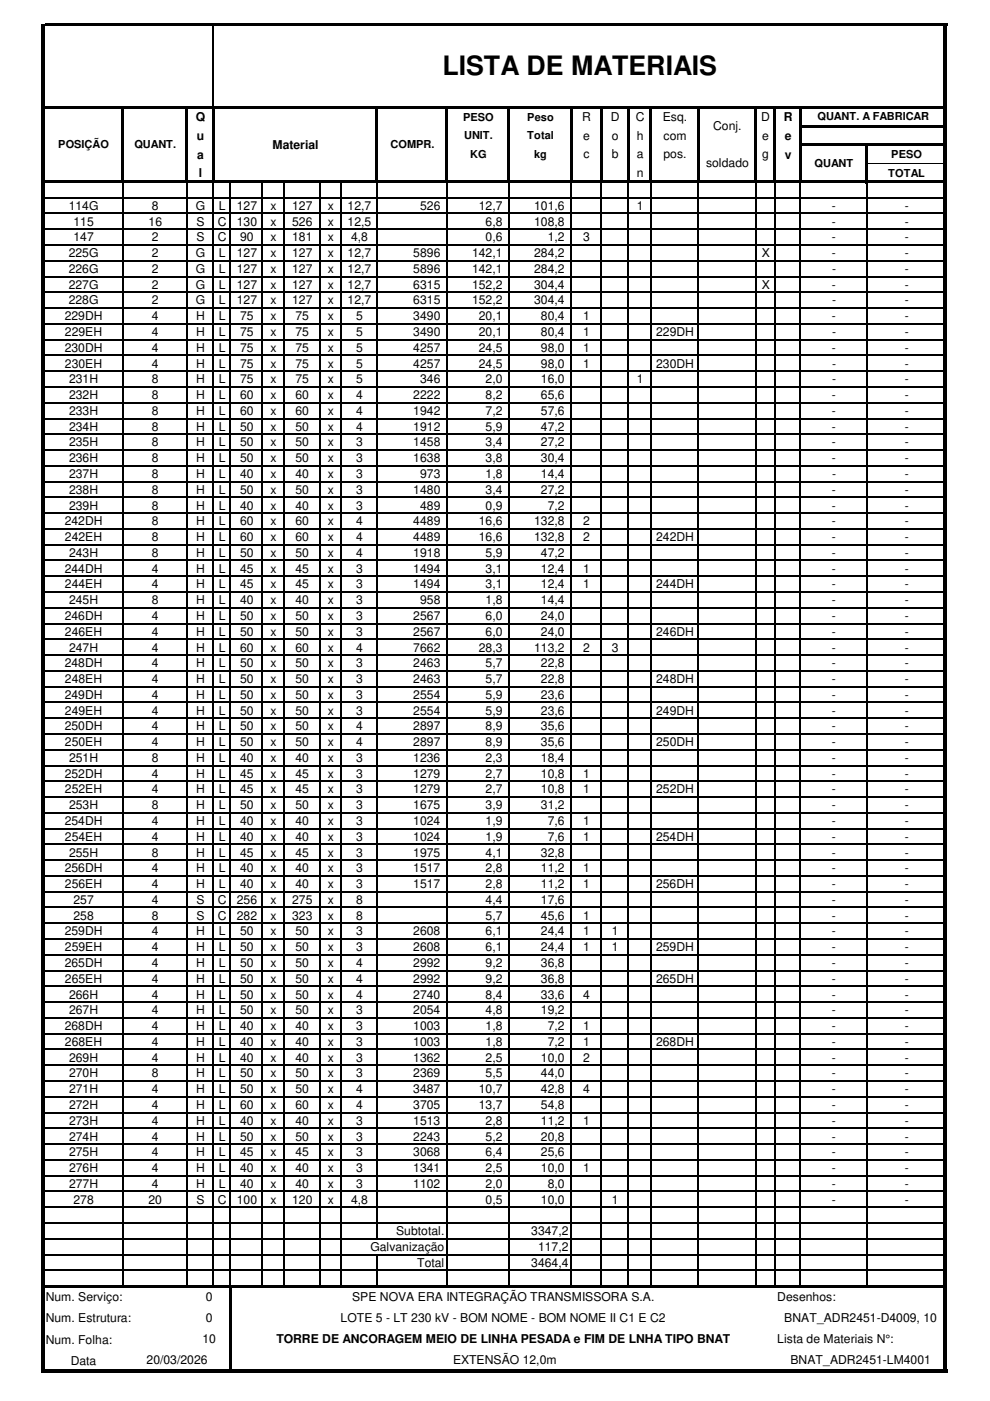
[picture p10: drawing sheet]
<svg xmlns="http://www.w3.org/2000/svg" width="210mm" height="297mm" viewBox="0 0 210 297" stroke-linecap="round" stroke-linejoin="round" font-family="sans-serif">
<defs><g id="words">
<text font-size="5.7" x="93.8" y="16">LISTA DE MATERIAIS</text>
<g font-size="2.6">
<text x="41.5" y="25.7">Q</text>
<text x="41.7" y="29.7">u</text>
<text x="123.4" y="25.7">R</text>
<text x="123.7" y="29.6">e</text>
<text x="129.5" y="25.7">D</text>
<text x="129.8" y="29.6">o</text>
<text x="134.8" y="25.7">C</text>
<text x="135" y="29.6">h</text>
<text x="140.5" y="25.7">Esq.</text>
<text x="140.7" y="29.6">com</text>
<text x="151.2" y="27.6">Conj.</text>
<text x="161.4" y="25.7">D</text>
<text x="161.6" y="29.6">e</text>
<text x="166.2" y="25.7">R</text>
<text x="166.4" y="29.7">e</text>
<text x="41.8" y="33.6">a</text>
<text x="57.8" y="31.5">Material</text>
<text x="123.7" y="33.6">c</text>
<text x="129.8" y="33.6">b</text>
<text x="135" y="33.6">a</text>
<text x="140.7" y="33.6">pos.</text>
<text x="149.7" y="35.4">soldado</text>
<text x="161.6" y="33.6">g</text>
<text x="166.4" y="33.6">v</text>
<text x="42.2" y="37.5">l</text>
<text x="135" y="37.5">n</text>
<text x="14.6" y="44.5">114G</text>
<text x="15.6" y="47.8">115</text>
<text x="31.5" y="47.8">16</text>
<text x="32.2" y="44.5">8</text>
<text x="41.5" y="44.5">G</text>
<text x="41.7" y="47.8">S</text>
<text x="46.2" y="47.8">C</text>
<text x="46.4" y="44.5">L</text>
<text x="50.2" y="44.5">127</text>
<text x="50.2" y="47.8">130</text>
<text x="57.4" y="44.5">x</text>
<text x="57.4" y="47.8">x</text>
<text x="61.9" y="44.5">127</text>
<text x="61.9" y="47.8">526</text>
<text x="69.5" y="44.5">x</text>
<text x="69.5" y="47.8">x</text>
<text x="73.7" y="44.5">12,7</text>
<text x="73.7" y="47.8">12,5</text>
<text x="89.1" y="44.5">526</text>
<text x="101.5" y="44.5">12,7</text>
<text x="103" y="47.8">6,8</text>
<text x="113.2" y="44.5">101,6</text>
<text x="113.2" y="47.8">108,8</text>
<text x="135" y="44.5">1</text>
<text x="176.4" y="44.5">-</text>
<text x="176.4" y="47.8">-</text>
<text x="191.8" y="44.5">-</text>
<text x="191.8" y="47.8">-</text>
<text x="15.6" y="51.2">147</text>
<text x="32.2" y="51.2">2</text>
<text x="41.7" y="51.2">S</text>
<text x="46.2" y="51.2">C</text>
<text x="50.9" y="51.2">90</text>
<text x="57.4" y="51.2">x</text>
<text x="61.9" y="51.2">181</text>
<text x="69.5" y="51.2">x</text>
<text x="74.4" y="51.2">4,8</text>
<text x="103" y="51.2">0,6</text>
<text x="116.1" y="51.2">1,2</text>
<text x="123.7" y="51.2">3</text>
<text x="176.4" y="51.2">-</text>
<text x="191.8" y="51.2">-</text>
<text x="14.6" y="54.5">225G</text>
<text x="14.6" y="57.9">226G</text>
<text x="32.2" y="54.5">2</text>
<text x="32.2" y="57.9">2</text>
<text x="41.5" y="54.5">G</text>
<text x="41.5" y="57.9">G</text>
<text x="46.4" y="54.5">L</text>
<text x="46.4" y="57.9">L</text>
<text x="50.2" y="54.5">127</text>
<text x="50.2" y="57.9">127</text>
<text x="57.4" y="54.5">x</text>
<text x="57.4" y="57.9">x</text>
<text x="61.9" y="54.5">127</text>
<text x="61.9" y="57.9">127</text>
<text x="69.5" y="54.5">x</text>
<text x="69.5" y="57.9">x</text>
<text x="73.7" y="54.5">12,7</text>
<text x="73.7" y="57.9">12,7</text>
<text x="87.6" y="54.5">5896</text>
<text x="87.6" y="57.9">5896</text>
<text x="100.1" y="54.5">142,1</text>
<text x="100.1" y="57.9">142,1</text>
<text x="113.2" y="54.5">284,2</text>
<text x="113.2" y="57.9">284,2</text>
<text x="161.5" y="54.5">X</text>
<text x="176.4" y="54.5">-</text>
<text x="176.4" y="57.9">-</text>
<text x="191.8" y="54.5">-</text>
<text x="191.8" y="57.9">-</text>
<text x="14.6" y="61.2">227G</text>
<text x="14.6" y="64.6">228G</text>
<text x="32.2" y="61.2">2</text>
<text x="32.2" y="64.6">2</text>
<text x="41.5" y="61.2">G</text>
<text x="41.5" y="64.6">G</text>
<text x="46.4" y="61.2">L</text>
<text x="46.4" y="64.6">L</text>
<text x="50.2" y="61.2">127</text>
<text x="50.2" y="64.6">127</text>
<text x="57.4" y="61.2">x</text>
<text x="57.4" y="64.6">x</text>
<text x="61.9" y="61.2">127</text>
<text x="61.9" y="64.6">127</text>
<text x="69.5" y="61.2">x</text>
<text x="69.5" y="64.6">x</text>
<text x="73.7" y="61.2">12,7</text>
<text x="73.7" y="64.6">12,7</text>
<text x="87.6" y="61.2">6315</text>
<text x="87.6" y="64.6">6315</text>
<text x="100.1" y="61.2">152,2</text>
<text x="100.1" y="64.6">152,2</text>
<text x="113.2" y="61.2">304,4</text>
<text x="113.2" y="64.6">304,4</text>
<text x="161.5" y="61.2">X</text>
<text x="176.4" y="61.2">-</text>
<text x="176.4" y="64.6">-</text>
<text x="191.8" y="61.2">-</text>
<text x="191.8" y="64.6">-</text>
<text x="13.7" y="67.9">229DH</text>
<text x="13.8" y="71.2">229EH</text>
<text x="32.2" y="71.2">4</text>
<text x="32.2" y="67.9">4</text>
<text x="41.6" y="71.2">H</text>
<text x="41.6" y="67.9">H</text>
<text x="46.4" y="71.2">L</text>
<text x="46.4" y="67.9">L</text>
<text x="50.9" y="71.2">75</text>
<text x="50.9" y="67.9">75</text>
<text x="57.4" y="71.2">x</text>
<text x="57.4" y="67.9">x</text>
<text x="62.7" y="71.2">75</text>
<text x="62.7" y="67.9">75</text>
<text x="69.5" y="71.2">x</text>
<text x="69.5" y="67.9">x</text>
<text x="75.5" y="71.2">5</text>
<text x="75.5" y="67.9">5</text>
<text x="87.6" y="71.2">3490</text>
<text x="87.6" y="67.9">3490</text>
<text x="101.5" y="71.2">20,1</text>
<text x="101.5" y="67.9">20,1</text>
<text x="114.7" y="71.2">80,4</text>
<text x="114.7" y="67.9">80,4</text>
<text x="123.7" y="67.9">1</text>
<text x="123.7" y="71.2">1</text>
<text x="139.1" y="71.2">229DH</text>
<text x="176.4" y="67.9">-</text>
<text x="176.4" y="71.2">-</text>
<text x="191.8" y="67.9">-</text>
<text x="191.8" y="71.2">-</text>
<text x="13.7" y="74.6">230DH</text>
<text x="13.8" y="77.9">230EH</text>
<text x="32.2" y="77.9">4</text>
<text x="32.2" y="74.6">4</text>
<text x="41.6" y="77.9">H</text>
<text x="41.6" y="74.6">H</text>
<text x="46.4" y="77.9">L</text>
<text x="46.4" y="74.6">L</text>
<text x="50.9" y="77.9">75</text>
<text x="50.9" y="74.6">75</text>
<text x="57.4" y="77.9">x</text>
<text x="57.4" y="74.6">x</text>
<text x="62.7" y="77.9">75</text>
<text x="62.7" y="74.6">75</text>
<text x="69.5" y="77.9">x</text>
<text x="69.5" y="74.6">x</text>
<text x="75.5" y="77.9">5</text>
<text x="75.5" y="74.6">5</text>
<text x="87.6" y="77.9">4257</text>
<text x="87.6" y="74.6">4257</text>
<text x="101.5" y="77.9">24,5</text>
<text x="101.5" y="74.6">24,5</text>
<text x="114.7" y="77.9">98,0</text>
<text x="114.7" y="74.6">98,0</text>
<text x="123.7" y="74.6">1</text>
<text x="123.7" y="77.9">1</text>
<text x="139.1" y="77.9">230DH</text>
<text x="176.4" y="74.6">-</text>
<text x="176.4" y="77.9">-</text>
<text x="191.8" y="74.6">-</text>
<text x="191.8" y="77.9">-</text>
<text x="14.6" y="81.3">231H</text>
<text x="32.2" y="81.3">8</text>
<text x="41.6" y="81.3">H</text>
<text x="46.4" y="81.3">L</text>
<text x="50.9" y="81.3">75</text>
<text x="57.4" y="81.3">x</text>
<text x="62.7" y="81.3">75</text>
<text x="69.5" y="81.3">x</text>
<text x="75.5" y="81.3">5</text>
<text x="89.1" y="81.3">346</text>
<text x="103" y="81.3">2,0</text>
<text x="114.7" y="81.3">16,0</text>
<text x="135" y="81.3">1</text>
<text x="176.4" y="81.3">-</text>
<text x="191.8" y="81.3">-</text>
<text x="14.6" y="84.6">232H</text>
<text x="14.6" y="88">233H</text>
<text x="32.2" y="84.6">8</text>
<text x="32.2" y="88">8</text>
<text x="41.6" y="84.6">H</text>
<text x="41.6" y="88">H</text>
<text x="46.4" y="84.6">L</text>
<text x="46.4" y="88">L</text>
<text x="50.9" y="84.6">60</text>
<text x="50.9" y="88">60</text>
<text x="57.4" y="84.6">x</text>
<text x="57.4" y="88">x</text>
<text x="62.7" y="84.6">60</text>
<text x="62.7" y="88">60</text>
<text x="69.5" y="84.6">x</text>
<text x="69.5" y="88">x</text>
<text x="75.5" y="84.6">4</text>
<text x="75.5" y="88">4</text>
<text x="87.6" y="84.6">2222</text>
<text x="87.6" y="88">1942</text>
<text x="103" y="84.6">8,2</text>
<text x="103" y="88">7,2</text>
<text x="114.7" y="84.6">65,6</text>
<text x="114.7" y="88">57,6</text>
<text x="176.4" y="84.6">-</text>
<text x="176.4" y="88">-</text>
<text x="191.8" y="84.6">-</text>
<text x="191.8" y="88">-</text>
<text x="14.6" y="91.3">234H</text>
<text x="14.6" y="94.7">235H</text>
<text x="32.2" y="91.3">8</text>
<text x="32.2" y="94.7">8</text>
<text x="41.6" y="91.3">H</text>
<text x="41.6" y="94.7">H</text>
<text x="46.4" y="91.3">L</text>
<text x="46.4" y="94.7">L</text>
<text x="50.9" y="91.3">50</text>
<text x="50.9" y="94.7">50</text>
<text x="57.4" y="91.3">x</text>
<text x="57.4" y="94.7">x</text>
<text x="62.7" y="91.3">50</text>
<text x="62.7" y="94.7">50</text>
<text x="69.5" y="91.3">x</text>
<text x="69.5" y="94.7">x</text>
<text x="75.5" y="91.3">4</text>
<text x="75.5" y="94.7">3</text>
<text x="87.6" y="91.3">1912</text>
<text x="87.6" y="94.7">1458</text>
<text x="103" y="91.3">5,9</text>
<text x="103" y="94.7">3,4</text>
<text x="114.7" y="91.3">47,2</text>
<text x="114.7" y="94.7">27,2</text>
<text x="176.4" y="91.3">-</text>
<text x="176.4" y="94.7">-</text>
<text x="191.8" y="91.3">-</text>
<text x="191.8" y="94.7">-</text>
<text x="14.6" y="98">236H</text>
<text x="14.6" y="101.3">237H</text>
<text x="32.2" y="98">8</text>
<text x="32.2" y="101.3">8</text>
<text x="41.6" y="98">H</text>
<text x="41.6" y="101.3">H</text>
<text x="46.4" y="98">L</text>
<text x="46.4" y="101.3">L</text>
<text x="50.9" y="98">50</text>
<text x="50.9" y="101.3">40</text>
<text x="57.4" y="98">x</text>
<text x="57.4" y="101.3">x</text>
<text x="62.7" y="98">50</text>
<text x="62.7" y="101.3">40</text>
<text x="69.5" y="98">x</text>
<text x="69.5" y="101.3">x</text>
<text x="75.5" y="98">3</text>
<text x="75.5" y="101.3">3</text>
<text x="87.6" y="98">1638</text>
<text x="89.1" y="101.3">973</text>
<text x="103" y="101.3">1,8</text>
<text x="103" y="98">3,8</text>
<text x="114.7" y="101.3">14,4</text>
<text x="114.7" y="98">30,4</text>
<text x="176.4" y="98">-</text>
<text x="176.4" y="101.3">-</text>
<text x="191.8" y="98">-</text>
<text x="191.8" y="101.3">-</text>
<text x="14.6" y="104.7">238H</text>
<text x="32.2" y="104.7">8</text>
<text x="41.6" y="104.7">H</text>
<text x="46.4" y="104.7">L</text>
<text x="50.9" y="104.7">50</text>
<text x="57.4" y="104.7">x</text>
<text x="62.7" y="104.7">50</text>
<text x="69.5" y="104.7">x</text>
<text x="75.5" y="104.7">3</text>
<text x="87.6" y="104.7">1480</text>
<text x="103" y="104.7">3,4</text>
<text x="114.7" y="104.7">27,2</text>
<text x="176.4" y="104.7">-</text>
<text x="191.8" y="104.7">-</text>
<text x="13.7" y="111.4">242DH</text>
<text x="14.6" y="108">239H</text>
<text x="32.2" y="111.4">8</text>
<text x="32.2" y="108">8</text>
<text x="41.6" y="111.4">H</text>
<text x="41.6" y="108">H</text>
<text x="46.4" y="111.4">L</text>
<text x="46.4" y="108">L</text>
<text x="50.9" y="111.4">60</text>
<text x="50.9" y="108">40</text>
<text x="57.4" y="111.4">x</text>
<text x="57.4" y="108">x</text>
<text x="62.7" y="111.4">60</text>
<text x="62.7" y="108">40</text>
<text x="69.5" y="111.4">x</text>
<text x="69.5" y="108">x</text>
<text x="75.5" y="111.4">4</text>
<text x="75.5" y="108">3</text>
<text x="87.6" y="111.4">4489</text>
<text x="89.1" y="108">489</text>
<text x="101.5" y="111.4">16,6</text>
<text x="103" y="108">0,9</text>
<text x="113.2" y="111.4">132,8</text>
<text x="116.1" y="108">7,2</text>
<text x="123.7" y="111.4">2</text>
<text x="176.4" y="111.4">-</text>
<text x="176.4" y="108">-</text>
<text x="191.8" y="111.4">-</text>
<text x="191.8" y="108">-</text>
<text x="13.8" y="114.7">242EH</text>
<text x="14.6" y="118.1">243H</text>
<text x="32.2" y="118.1">8</text>
<text x="32.2" y="114.7">8</text>
<text x="41.6" y="118.1">H</text>
<text x="41.6" y="114.7">H</text>
<text x="46.4" y="118.1">L</text>
<text x="46.4" y="114.7">L</text>
<text x="50.9" y="118.1">50</text>
<text x="50.9" y="114.7">60</text>
<text x="57.4" y="118.1">x</text>
<text x="57.4" y="114.7">x</text>
<text x="62.7" y="118.1">50</text>
<text x="62.7" y="114.7">60</text>
<text x="69.5" y="118.1">x</text>
<text x="69.5" y="114.7">x</text>
<text x="75.5" y="118.1">4</text>
<text x="75.5" y="114.7">4</text>
<text x="87.6" y="118.1">1918</text>
<text x="87.6" y="114.7">4489</text>
<text x="101.5" y="114.7">16,6</text>
<text x="103" y="118.1">5,9</text>
<text x="113.2" y="114.7">132,8</text>
<text x="114.7" y="118.1">47,2</text>
<text x="123.7" y="114.7">2</text>
<text x="139.1" y="114.7">242DH</text>
<text x="176.4" y="118.1">-</text>
<text x="176.4" y="114.7">-</text>
<text x="191.8" y="118.1">-</text>
<text x="191.8" y="114.7">-</text>
<text x="13.7" y="121.4">244DH</text>
<text x="13.8" y="124.8">244EH</text>
<text x="32.2" y="124.8">4</text>
<text x="32.2" y="121.4">4</text>
<text x="41.6" y="124.8">H</text>
<text x="41.6" y="121.4">H</text>
<text x="46.4" y="124.8">L</text>
<text x="46.4" y="121.4">L</text>
<text x="50.9" y="124.8">45</text>
<text x="50.9" y="121.4">45</text>
<text x="57.4" y="124.8">x</text>
<text x="57.4" y="121.4">x</text>
<text x="62.7" y="124.8">45</text>
<text x="62.7" y="121.4">45</text>
<text x="69.5" y="124.8">x</text>
<text x="69.5" y="121.4">x</text>
<text x="75.5" y="124.8">3</text>
<text x="75.5" y="121.4">3</text>
<text x="87.6" y="124.8">1494</text>
<text x="87.6" y="121.4">1494</text>
<text x="103" y="124.8">3,1</text>
<text x="103" y="121.4">3,1</text>
<text x="114.7" y="124.8">12,4</text>
<text x="114.7" y="121.4">12,4</text>
<text x="123.7" y="121.4">1</text>
<text x="123.7" y="124.8">1</text>
<text x="139.1" y="124.8">244DH</text>
<text x="176.4" y="121.4">-</text>
<text x="176.4" y="124.8">-</text>
<text x="191.8" y="121.4">-</text>
<text x="191.8" y="124.8">-</text>
<text x="13.7" y="131.4">246DH</text>
<text x="14.6" y="128.1">245H</text>
<text x="32.2" y="128.1">8</text>
<text x="32.2" y="131.4">4</text>
<text x="41.6" y="128.1">H</text>
<text x="41.6" y="131.4">H</text>
<text x="46.4" y="128.1">L</text>
<text x="46.4" y="131.4">L</text>
<text x="50.9" y="128.1">40</text>
<text x="50.9" y="131.4">50</text>
<text x="57.4" y="128.1">x</text>
<text x="57.4" y="131.4">x</text>
<text x="62.7" y="128.1">40</text>
<text x="62.7" y="131.4">50</text>
<text x="69.5" y="128.1">x</text>
<text x="69.5" y="131.4">x</text>
<text x="75.5" y="128.1">3</text>
<text x="75.5" y="131.4">3</text>
<text x="87.6" y="131.4">2567</text>
<text x="89.1" y="128.1">958</text>
<text x="103" y="128.1">1,8</text>
<text x="103" y="131.4">6,0</text>
<text x="114.7" y="128.1">14,4</text>
<text x="114.7" y="131.4">24,0</text>
<text x="176.4" y="128.1">-</text>
<text x="176.4" y="131.4">-</text>
<text x="191.8" y="128.1">-</text>
<text x="191.8" y="131.4">-</text>
<text x="13.8" y="134.8">246EH</text>
<text x="32.2" y="134.8">4</text>
<text x="41.6" y="134.8">H</text>
<text x="46.4" y="134.8">L</text>
<text x="50.9" y="134.8">50</text>
<text x="57.4" y="134.8">x</text>
<text x="62.7" y="134.8">50</text>
<text x="69.5" y="134.8">x</text>
<text x="75.5" y="134.8">3</text>
<text x="87.6" y="134.8">2567</text>
<text x="103" y="134.8">6,0</text>
<text x="114.7" y="134.8">24,0</text>
<text x="139.1" y="134.8">246DH</text>
<text x="176.4" y="134.8">-</text>
<text x="191.8" y="134.8">-</text>
<text x="13.7" y="141.5">248DH</text>
<text x="14.6" y="138.1">247H</text>
<text x="32.2" y="141.5">4</text>
<text x="32.2" y="138.1">4</text>
<text x="41.6" y="141.5">H</text>
<text x="41.6" y="138.1">H</text>
<text x="46.4" y="141.5">L</text>
<text x="46.4" y="138.1">L</text>
<text x="50.9" y="141.5">50</text>
<text x="50.9" y="138.1">60</text>
<text x="57.4" y="141.5">x</text>
<text x="57.4" y="138.1">x</text>
<text x="62.7" y="141.5">50</text>
<text x="62.7" y="138.1">60</text>
<text x="69.5" y="141.5">x</text>
<text x="69.5" y="138.1">x</text>
<text x="75.5" y="141.5">3</text>
<text x="75.5" y="138.1">4</text>
<text x="87.6" y="141.5">2463</text>
<text x="87.6" y="138.1">7662</text>
<text x="101.5" y="138.1">28,3</text>
<text x="103" y="141.5">5,7</text>
<text x="113.2" y="138.1">113,2</text>
<text x="114.7" y="141.5">22,8</text>
<text x="123.7" y="138.1">2</text>
<text x="129.8" y="138.1">3</text>
<text x="176.4" y="141.5">-</text>
<text x="176.4" y="138.1">-</text>
<text x="191.8" y="141.5">-</text>
<text x="191.8" y="138.1">-</text>
<text x="13.7" y="148.2">249DH</text>
<text x="13.8" y="144.8">248EH</text>
<text x="32.2" y="144.8">4</text>
<text x="32.2" y="148.2">4</text>
<text x="41.6" y="144.8">H</text>
<text x="41.6" y="148.2">H</text>
<text x="46.4" y="144.8">L</text>
<text x="46.4" y="148.2">L</text>
<text x="50.9" y="144.8">50</text>
<text x="50.9" y="148.2">50</text>
<text x="57.4" y="144.8">x</text>
<text x="57.4" y="148.2">x</text>
<text x="62.7" y="144.8">50</text>
<text x="62.7" y="148.2">50</text>
<text x="69.5" y="144.8">x</text>
<text x="69.5" y="148.2">x</text>
<text x="75.5" y="144.8">3</text>
<text x="75.5" y="148.2">3</text>
<text x="87.6" y="144.8">2463</text>
<text x="87.6" y="148.2">2554</text>
<text x="103" y="144.8">5,7</text>
<text x="103" y="148.2">5,9</text>
<text x="114.7" y="144.8">22,8</text>
<text x="114.7" y="148.2">23,6</text>
<text x="139.1" y="144.8">248DH</text>
<text x="176.4" y="148.2">-</text>
<text x="176.4" y="144.8">-</text>
<text x="191.8" y="148.2">-</text>
<text x="191.8" y="144.8">-</text>
<text x="13.7" y="154.9">250DH</text>
<text x="13.8" y="151.5">249EH</text>
<text x="32.2" y="151.5">4</text>
<text x="32.2" y="154.9">4</text>
<text x="41.6" y="151.5">H</text>
<text x="41.6" y="154.9">H</text>
<text x="46.4" y="151.5">L</text>
<text x="46.4" y="154.9">L</text>
<text x="50.9" y="151.5">50</text>
<text x="50.9" y="154.9">50</text>
<text x="57.4" y="151.5">x</text>
<text x="57.4" y="154.9">x</text>
<text x="62.7" y="151.5">50</text>
<text x="62.7" y="154.9">50</text>
<text x="69.5" y="151.5">x</text>
<text x="69.5" y="154.9">x</text>
<text x="75.5" y="151.5">3</text>
<text x="75.5" y="154.9">4</text>
<text x="87.6" y="151.5">2554</text>
<text x="87.6" y="154.9">2897</text>
<text x="103" y="151.5">5,9</text>
<text x="103" y="154.9">8,9</text>
<text x="114.7" y="151.5">23,6</text>
<text x="114.7" y="154.9">35,6</text>
<text x="139.1" y="151.5">249DH</text>
<text x="176.4" y="154.9">-</text>
<text x="176.4" y="151.5">-</text>
<text x="191.8" y="154.9">-</text>
<text x="191.8" y="151.5">-</text>
<text x="13.8" y="158.2">250EH</text>
<text x="14.6" y="161.5">251H</text>
<text x="32.2" y="161.5">8</text>
<text x="32.2" y="158.2">4</text>
<text x="41.6" y="161.5">H</text>
<text x="41.6" y="158.2">H</text>
<text x="46.4" y="161.5">L</text>
<text x="46.4" y="158.2">L</text>
<text x="50.9" y="161.5">40</text>
<text x="50.9" y="158.2">50</text>
<text x="57.4" y="161.5">x</text>
<text x="57.4" y="158.2">x</text>
<text x="62.7" y="161.5">40</text>
<text x="62.7" y="158.2">50</text>
<text x="69.5" y="161.5">x</text>
<text x="69.5" y="158.2">x</text>
<text x="75.5" y="161.5">3</text>
<text x="75.5" y="158.2">4</text>
<text x="87.6" y="161.5">1236</text>
<text x="87.6" y="158.2">2897</text>
<text x="103" y="161.5">2,3</text>
<text x="103" y="158.2">8,9</text>
<text x="114.7" y="161.5">18,4</text>
<text x="114.7" y="158.2">35,6</text>
<text x="139.1" y="158.2">250DH</text>
<text x="176.4" y="161.5">-</text>
<text x="176.4" y="158.2">-</text>
<text x="191.8" y="161.5">-</text>
<text x="191.8" y="158.2">-</text>
<text x="13.7" y="164.9">252DH</text>
<text x="32.2" y="164.9">4</text>
<text x="41.6" y="164.9">H</text>
<text x="46.4" y="164.9">L</text>
<text x="50.9" y="164.9">45</text>
<text x="57.4" y="164.9">x</text>
<text x="62.7" y="164.9">45</text>
<text x="69.5" y="164.9">x</text>
<text x="75.5" y="164.9">3</text>
<text x="87.6" y="164.9">1279</text>
<text x="103" y="164.9">2,7</text>
<text x="114.7" y="164.9">10,8</text>
<text x="123.7" y="164.9">1</text>
<text x="176.4" y="164.9">-</text>
<text x="191.8" y="164.9">-</text>
<text x="13.8" y="168.2">252EH</text>
<text x="14.6" y="171.6">253H</text>
<text x="32.2" y="171.6">8</text>
<text x="32.2" y="168.2">4</text>
<text x="41.6" y="171.6">H</text>
<text x="41.6" y="168.2">H</text>
<text x="46.4" y="171.6">L</text>
<text x="46.4" y="168.2">L</text>
<text x="50.9" y="171.6">50</text>
<text x="50.9" y="168.2">45</text>
<text x="57.4" y="171.6">x</text>
<text x="57.4" y="168.2">x</text>
<text x="62.7" y="171.6">50</text>
<text x="62.7" y="168.2">45</text>
<text x="69.5" y="171.6">x</text>
<text x="69.5" y="168.2">x</text>
<text x="75.5" y="171.6">3</text>
<text x="75.5" y="168.2">3</text>
<text x="87.6" y="171.6">1675</text>
<text x="87.6" y="168.2">1279</text>
<text x="103" y="171.6">3,9</text>
<text x="103" y="168.2">2,7</text>
<text x="114.7" y="171.6">31,2</text>
<text x="114.7" y="168.2">10,8</text>
<text x="123.7" y="168.2">1</text>
<text x="139.1" y="168.2">252DH</text>
<text x="176.4" y="171.6">-</text>
<text x="176.4" y="168.2">-</text>
<text x="191.8" y="171.6">-</text>
<text x="191.8" y="168.2">-</text>
<text x="13.7" y="174.9">254DH</text>
<text x="13.8" y="178.3">254EH</text>
<text x="32.2" y="178.3">4</text>
<text x="32.2" y="174.9">4</text>
<text x="41.6" y="178.3">H</text>
<text x="41.6" y="174.9">H</text>
<text x="46.4" y="178.3">L</text>
<text x="46.4" y="174.9">L</text>
<text x="50.9" y="178.3">40</text>
<text x="50.9" y="174.9">40</text>
<text x="57.4" y="178.3">x</text>
<text x="57.4" y="174.9">x</text>
<text x="62.7" y="178.3">40</text>
<text x="62.7" y="174.9">40</text>
<text x="69.5" y="178.3">x</text>
<text x="69.5" y="174.9">x</text>
<text x="75.5" y="178.3">3</text>
<text x="75.5" y="174.9">3</text>
<text x="87.6" y="178.3">1024</text>
<text x="87.6" y="174.9">1024</text>
<text x="103" y="178.3">1,9</text>
<text x="103" y="174.9">1,9</text>
<text x="116.1" y="178.3">7,6</text>
<text x="116.1" y="174.9">7,6</text>
<text x="123.7" y="174.9">1</text>
<text x="123.7" y="178.3">1</text>
<text x="139.1" y="178.3">254DH</text>
<text x="176.4" y="174.9">-</text>
<text x="176.4" y="178.3">-</text>
<text x="191.8" y="174.9">-</text>
<text x="191.8" y="178.3">-</text>
<text x="13.7" y="185">256DH</text>
<text x="14.6" y="181.6">255H</text>
<text x="32.2" y="185">4</text>
<text x="32.2" y="181.6">8</text>
<text x="41.6" y="185">H</text>
<text x="41.6" y="181.6">H</text>
<text x="46.4" y="185">L</text>
<text x="46.4" y="181.6">L</text>
<text x="50.9" y="185">40</text>
<text x="50.9" y="181.6">45</text>
<text x="57.4" y="185">x</text>
<text x="57.4" y="181.6">x</text>
<text x="62.7" y="185">40</text>
<text x="62.7" y="181.6">45</text>
<text x="69.5" y="185">x</text>
<text x="69.5" y="181.6">x</text>
<text x="75.5" y="185">3</text>
<text x="75.5" y="181.6">3</text>
<text x="87.6" y="185">1517</text>
<text x="87.6" y="181.6">1975</text>
<text x="103" y="185">2,8</text>
<text x="103" y="181.6">4,1</text>
<text x="114.7" y="185">11,2</text>
<text x="114.7" y="181.6">32,8</text>
<text x="123.7" y="185">1</text>
<text x="176.4" y="185">-</text>
<text x="176.4" y="181.6">-</text>
<text x="191.8" y="185">-</text>
<text x="191.8" y="181.6">-</text>
<text x="13.8" y="188.3">256EH</text>
<text x="15.6" y="191.6">257</text>
<text x="32.2" y="188.3">4</text>
<text x="32.2" y="191.6">4</text>
<text x="41.6" y="188.3">H</text>
<text x="41.7" y="191.6">S</text>
<text x="46.2" y="191.6">C</text>
<text x="46.4" y="188.3">L</text>
<text x="50.2" y="191.6">256</text>
<text x="50.9" y="188.3">40</text>
<text x="57.4" y="188.3">x</text>
<text x="57.4" y="191.6">x</text>
<text x="61.9" y="191.6">275</text>
<text x="62.7" y="188.3">40</text>
<text x="69.5" y="188.3">x</text>
<text x="69.5" y="191.6">x</text>
<text x="75.5" y="188.3">3</text>
<text x="75.5" y="191.6">8</text>
<text x="87.6" y="188.3">1517</text>
<text x="103" y="188.3">2,8</text>
<text x="103" y="191.6">4,4</text>
<text x="114.7" y="188.3">11,2</text>
<text x="114.7" y="191.6">17,6</text>
<text x="123.7" y="188.3">1</text>
<text x="139.1" y="188.3">256DH</text>
<text x="176.4" y="188.3">-</text>
<text x="176.4" y="191.6">-</text>
<text x="191.8" y="188.3">-</text>
<text x="191.8" y="191.6">-</text>
<text x="15.6" y="195">258</text>
<text x="32.2" y="195">8</text>
<text x="41.7" y="195">S</text>
<text x="46.2" y="195">C</text>
<text x="50.2" y="195">282</text>
<text x="57.4" y="195">x</text>
<text x="61.9" y="195">323</text>
<text x="69.5" y="195">x</text>
<text x="75.5" y="195">8</text>
<text x="103" y="195">5,7</text>
<text x="114.7" y="195">45,6</text>
<text x="123.7" y="195">1</text>
<text x="176.4" y="195">-</text>
<text x="191.8" y="195">-</text>
<text x="13.7" y="198.3">259DH</text>
<text x="13.8" y="201.7">259EH</text>
<text x="32.2" y="201.7">4</text>
<text x="32.2" y="198.3">4</text>
<text x="41.6" y="201.7">H</text>
<text x="41.6" y="198.3">H</text>
<text x="46.4" y="201.7">L</text>
<text x="46.4" y="198.3">L</text>
<text x="50.9" y="201.7">50</text>
<text x="50.9" y="198.3">50</text>
<text x="57.4" y="201.7">x</text>
<text x="57.4" y="198.3">x</text>
<text x="62.7" y="201.7">50</text>
<text x="62.7" y="198.3">50</text>
<text x="69.5" y="201.7">x</text>
<text x="69.5" y="198.3">x</text>
<text x="75.5" y="201.7">3</text>
<text x="75.5" y="198.3">3</text>
<text x="87.6" y="201.7">2608</text>
<text x="87.6" y="198.3">2608</text>
<text x="103" y="201.7">6,1</text>
<text x="103" y="198.3">6,1</text>
<text x="114.7" y="201.7">24,4</text>
<text x="114.7" y="198.3">24,4</text>
<text x="123.7" y="198.3">1</text>
<text x="123.7" y="201.7">1</text>
<text x="129.8" y="198.3">1</text>
<text x="129.8" y="201.7">1</text>
<text x="139.1" y="201.7">259DH</text>
<text x="176.4" y="198.3">-</text>
<text x="176.4" y="201.7">-</text>
<text x="191.8" y="198.3">-</text>
<text x="191.8" y="201.7">-</text>
<text x="13.7" y="205">265DH</text>
<text x="13.8" y="208.4">265EH</text>
<text x="32.2" y="208.4">4</text>
<text x="32.2" y="205">4</text>
<text x="41.6" y="208.4">H</text>
<text x="41.6" y="205">H</text>
<text x="46.4" y="208.4">L</text>
<text x="46.4" y="205">L</text>
<text x="50.9" y="208.4">50</text>
<text x="50.9" y="205">50</text>
<text x="57.4" y="208.4">x</text>
<text x="57.4" y="205">x</text>
<text x="62.7" y="208.4">50</text>
<text x="62.7" y="205">50</text>
<text x="69.5" y="208.4">x</text>
<text x="69.5" y="205">x</text>
<text x="75.5" y="208.4">4</text>
<text x="75.5" y="205">4</text>
<text x="87.6" y="208.4">2992</text>
<text x="87.6" y="205">2992</text>
<text x="103" y="208.4">9,2</text>
<text x="103" y="205">9,2</text>
<text x="114.7" y="208.4">36,8</text>
<text x="114.7" y="205">36,8</text>
<text x="139.1" y="208.4">265DH</text>
<text x="176.4" y="205">-</text>
<text x="176.4" y="208.4">-</text>
<text x="191.8" y="205">-</text>
<text x="191.8" y="208.4">-</text>
<text x="14.6" y="211.7">266H</text>
<text x="14.6" y="215.1">267H</text>
<text x="32.2" y="211.7">4</text>
<text x="32.2" y="215.1">4</text>
<text x="41.6" y="211.7">H</text>
<text x="41.6" y="215.1">H</text>
<text x="46.4" y="211.7">L</text>
<text x="46.4" y="215.1">L</text>
<text x="50.9" y="211.7">50</text>
<text x="50.9" y="215.1">50</text>
<text x="57.4" y="211.7">x</text>
<text x="57.4" y="215.1">x</text>
<text x="62.7" y="211.7">50</text>
<text x="62.7" y="215.1">50</text>
<text x="69.5" y="211.7">x</text>
<text x="69.5" y="215.1">x</text>
<text x="75.5" y="211.7">4</text>
<text x="75.5" y="215.1">3</text>
<text x="87.6" y="211.7">2740</text>
<text x="87.6" y="215.1">2054</text>
<text x="103" y="211.7">8,4</text>
<text x="103" y="215.1">4,8</text>
<text x="114.7" y="211.7">33,6</text>
<text x="114.7" y="215.1">19,2</text>
<text x="123.7" y="211.7">4</text>
<text x="176.4" y="215.1">-</text>
<text x="176.4" y="211.7">-</text>
<text x="191.8" y="215.1">-</text>
<text x="191.8" y="211.7">-</text>
<text x="13.7" y="218.4">268DH</text>
<text x="13.8" y="221.7">268EH</text>
<text x="32.2" y="221.7">4</text>
<text x="32.2" y="218.4">4</text>
<text x="41.6" y="221.7">H</text>
<text x="41.6" y="218.4">H</text>
<text x="46.4" y="221.7">L</text>
<text x="46.4" y="218.4">L</text>
<text x="50.9" y="221.7">40</text>
<text x="50.9" y="218.4">40</text>
<text x="57.4" y="221.7">x</text>
<text x="57.4" y="218.4">x</text>
<text x="62.7" y="221.7">40</text>
<text x="62.7" y="218.4">40</text>
<text x="69.5" y="221.7">x</text>
<text x="69.5" y="218.4">x</text>
<text x="75.5" y="221.7">3</text>
<text x="75.5" y="218.4">3</text>
<text x="87.6" y="221.7">1003</text>
<text x="87.6" y="218.4">1003</text>
<text x="103" y="221.7">1,8</text>
<text x="103" y="218.4">1,8</text>
<text x="116.1" y="221.7">7,2</text>
<text x="116.1" y="218.4">7,2</text>
<text x="123.7" y="218.4">1</text>
<text x="123.7" y="221.7">1</text>
<text x="139.1" y="221.7">268DH</text>
<text x="176.4" y="218.4">-</text>
<text x="176.4" y="221.7">-</text>
<text x="191.8" y="218.4">-</text>
<text x="191.8" y="221.7">-</text>
<text x="14.6" y="225.1">269H</text>
<text x="32.2" y="225.1">4</text>
<text x="41.6" y="225.1">H</text>
<text x="46.4" y="225.1">L</text>
<text x="50.9" y="225.1">40</text>
<text x="57.4" y="225.1">x</text>
<text x="62.7" y="225.1">40</text>
<text x="69.5" y="225.1">x</text>
<text x="75.5" y="225.1">3</text>
<text x="87.6" y="225.1">1362</text>
<text x="103" y="225.1">2,5</text>
<text x="114.7" y="225.1">10,0</text>
<text x="123.7" y="225.1">2</text>
<text x="176.4" y="225.1">-</text>
<text x="191.8" y="225.1">-</text>
<text x="14.6" y="228.4">270H</text>
<text x="14.6" y="231.8">271H</text>
<text x="32.2" y="228.4">8</text>
<text x="32.2" y="231.8">4</text>
<text x="41.6" y="228.4">H</text>
<text x="41.6" y="231.8">H</text>
<text x="46.4" y="228.4">L</text>
<text x="46.4" y="231.8">L</text>
<text x="50.9" y="228.4">50</text>
<text x="50.9" y="231.8">50</text>
<text x="57.4" y="228.4">x</text>
<text x="57.4" y="231.8">x</text>
<text x="62.7" y="228.4">50</text>
<text x="62.7" y="231.8">50</text>
<text x="69.5" y="228.4">x</text>
<text x="69.5" y="231.8">x</text>
<text x="75.5" y="228.4">3</text>
<text x="75.5" y="231.8">4</text>
<text x="87.6" y="228.4">2369</text>
<text x="87.6" y="231.8">3487</text>
<text x="101.5" y="231.8">10,7</text>
<text x="103" y="228.4">5,5</text>
<text x="114.7" y="231.8">42,8</text>
<text x="114.7" y="228.4">44,0</text>
<text x="123.7" y="231.8">4</text>
<text x="176.4" y="228.4">-</text>
<text x="176.4" y="231.8">-</text>
<text x="191.8" y="228.4">-</text>
<text x="191.8" y="231.8">-</text>
<text x="14.6" y="235.1">272H</text>
<text x="14.6" y="238.5">273H</text>
<text x="32.2" y="235.1">4</text>
<text x="32.2" y="238.5">4</text>
<text x="41.6" y="235.1">H</text>
<text x="41.6" y="238.5">H</text>
<text x="46.4" y="235.1">L</text>
<text x="46.4" y="238.5">L</text>
<text x="50.9" y="235.1">60</text>
<text x="50.9" y="238.5">40</text>
<text x="57.4" y="235.1">x</text>
<text x="57.4" y="238.5">x</text>
<text x="62.7" y="235.1">60</text>
<text x="62.7" y="238.5">40</text>
<text x="69.5" y="235.1">x</text>
<text x="69.5" y="238.5">x</text>
<text x="75.5" y="235.1">4</text>
<text x="75.5" y="238.5">3</text>
<text x="87.6" y="235.1">3705</text>
<text x="87.6" y="238.5">1513</text>
<text x="101.5" y="235.1">13,7</text>
<text x="103" y="238.5">2,8</text>
<text x="114.7" y="235.1">54,8</text>
<text x="114.7" y="238.5">11,2</text>
<text x="123.7" y="238.5">1</text>
<text x="176.4" y="238.5">-</text>
<text x="176.4" y="235.1">-</text>
<text x="191.8" y="238.5">-</text>
<text x="191.8" y="235.1">-</text>
<text x="14.6" y="241.8">274H</text>
<text x="14.6" y="245.2">275H</text>
<text x="32.2" y="241.8">4</text>
<text x="32.2" y="245.2">4</text>
<text x="41.6" y="241.8">H</text>
<text x="41.6" y="245.2">H</text>
<text x="46.4" y="241.8">L</text>
<text x="46.4" y="245.2">L</text>
<text x="50.9" y="241.8">50</text>
<text x="50.9" y="245.2">45</text>
<text x="57.4" y="241.8">x</text>
<text x="57.4" y="245.2">x</text>
<text x="62.7" y="241.8">50</text>
<text x="62.7" y="245.2">45</text>
<text x="69.5" y="241.8">x</text>
<text x="69.5" y="245.2">x</text>
<text x="75.5" y="241.8">3</text>
<text x="75.5" y="245.2">3</text>
<text x="87.6" y="241.8">2243</text>
<text x="87.6" y="245.2">3068</text>
<text x="103" y="241.8">5,2</text>
<text x="103" y="245.2">6,4</text>
<text x="114.7" y="241.8">20,8</text>
<text x="114.7" y="245.2">25,6</text>
<text x="176.4" y="241.8">-</text>
<text x="176.4" y="245.2">-</text>
<text x="191.8" y="241.8">-</text>
<text x="191.8" y="245.2">-</text>
<text x="14.6" y="248.5">276H</text>
<text x="14.6" y="251.8">277H</text>
<text x="32.2" y="248.5">4</text>
<text x="32.2" y="251.8">4</text>
<text x="41.6" y="248.5">H</text>
<text x="41.6" y="251.8">H</text>
<text x="46.4" y="248.5">L</text>
<text x="46.4" y="251.8">L</text>
<text x="50.9" y="248.5">40</text>
<text x="50.9" y="251.8">40</text>
<text x="57.4" y="248.5">x</text>
<text x="57.4" y="251.8">x</text>
<text x="62.7" y="248.5">40</text>
<text x="62.7" y="251.8">40</text>
<text x="69.5" y="248.5">x</text>
<text x="69.5" y="251.8">x</text>
<text x="75.5" y="248.5">3</text>
<text x="75.5" y="251.8">3</text>
<text x="87.6" y="248.5">1341</text>
<text x="87.6" y="251.8">1102</text>
<text x="103" y="248.5">2,5</text>
<text x="103" y="251.8">2,0</text>
<text x="114.7" y="248.5">10,0</text>
<text x="116.1" y="251.8">8,0</text>
<text x="123.7" y="248.5">1</text>
<text x="176.4" y="248.5">-</text>
<text x="176.4" y="251.8">-</text>
<text x="191.8" y="248.5">-</text>
<text x="191.8" y="251.8">-</text>
<text x="15.6" y="255.2">278</text>
<text x="31.5" y="255.2">20</text>
<text x="41.7" y="255.2">S</text>
<text x="46.2" y="255.2">C</text>
<text x="50.2" y="255.2">100</text>
<text x="57.4" y="255.2">x</text>
<text x="61.9" y="255.2">120</text>
<text x="69.5" y="255.2">x</text>
<text x="74.4" y="255.2">4,8</text>
<text x="103" y="255.2">0,5</text>
<text x="114.7" y="255.2">10,0</text>
<text x="129.7" y="255.2">1</text>
<text x="176.4" y="255.2">-</text>
<text x="191.8" y="255.2">-</text>
<text x="84" y="261.9">Subtotal.</text>
<text x="112.6" y="261.9">3347,2</text>
<text x="78.5" y="265.2">Galvanização</text>
<text x="88.4" y="268.6">Total</text>
<text x="112.6" y="268.6">3464,4</text>
<text x="114.1" y="265.2">117,2</text>
<text x="9.7" y="275.8">Num. Serviço:</text>
<text x="43.6" y="275.8">0</text>
<text x="74.6" y="275.8">SPE NOVA ERA INTEGRAÇÃO TRANSMISSORA S.A.</text>
<text x="164.8" y="275.8">Desenhos:</text>
<text x="9.7" y="280.3">Num. Estrutura:</text>
<text x="43.6" y="280.3">0</text>
<text x="72.2" y="280.3">LOTE 5 - LT 230 kV - BOM NOME - BOM NOME II C1 E C2</text>
<text x="166.3" y="280.3">BNAT_ADR2451-D4009, 10</text>
<text x="9.7" y="284.9">Num. Folha:</text>
<text x="42.9" y="284.7">10</text>
<text x="58.6" y="284.8">TORRE DE ANCORAGEM MEIO DE LINHA PESADA e FIM DE LNHA TIPO BNAT</text>
<text x="164.8" y="284.7">Lista de Materiais N°:</text>
<text x="15" y="289.3">Data</text>
<text x="31.1" y="289.2">20/03/2026</text>
<text x="96.1" y="289.2">EXTENSÃO 12,0m</text>
<text x="167.6" y="289.2">BNAT_ADR2451-LM4001</text>
</g>
<g font-size="2.3">
<text x="98.2" y="25.6">PESO</text>
<text x="98.4" y="29.5">UNIT.</text>
<text x="111.8" y="25.6">Peso</text>
<text x="111.8" y="29.5">Total</text>
<text x="173.3" y="25.5">QUANT. A FABRICAR</text>
<text x="12.4" y="31.4">POSIÇÃO</text>
<text x="28.5" y="31.4">QUANT.</text>
<text x="82.8" y="31.4">COMPR.</text>
<text x="99.7" y="33.5">KG</text>
<text x="113.2" y="33.5">kg</text>
<text x="172.7" y="35.3">QUANT</text>
<text x="189" y="33.5">PESO</text>
<text x="188.3" y="37.4">TOTAL</text>
</g>
</g></defs>
<g fill="none" stroke="#000" stroke-width=".25">
<path d="M45.2 5.5v17.1M26 38.8v233.8M39.6 38.8v233.8M45.2 38.8v233.8M48.9 38.8v233.8M55.6 38.8v233.8M60.2 38.8v233.8M67.8 38.8v233.8M72.3 38.8v233.8M79.9 38.8v224M94.7 38.8v233.8M107.9 38.8v233.8"/>
<path d="M121.1 38.8v233.8M127.5 38.8v233.8M133.2 38.8v233.8M138 38.8v233.8M148 38.8v233.8M160.2 38.8v233.8M164.3 38.8v233.8M169.6 38.8v233.8M183.8 38.8v233.8M9.6 41.9h190.5M9.6 45.3h190.5M9.6 48.6h190.5"/>
<path d="M9.6 51.9h190.5M9.6 55.3h190.5M9.6 58.6h190.5M9.6 62h190.5M9.6 65.3h190.5M9.6 68.7h190.5M9.6 72h190.5M9.6 75.4h190.5M9.6 78.7h190.5M9.6 82h190.5M9.6 85.4h190.5M9.6 88.7h190.5"/>
<path d="M9.6 92.1h190.5M9.6 95.4h190.5M9.6 98.8h190.5M9.6 102.1h190.5M9.6 105.5h190.5M9.6 108.8h190.5M9.6 112.1h190.5M9.6 115.5h190.5M9.6 118.8h190.5M9.6 122.2h190.5M9.6 125.5h190.5M9.6 128.9h190.5"/>
<path d="M9.6 132.2h190.5M9.6 135.6h190.5M9.6 138.9h190.5M9.6 142.2h190.5M9.6 145.6h190.5M9.6 148.9h190.5M9.6 152.3h190.5M9.6 155.6h190.5M9.6 159h190.5M9.6 162.3h190.5M9.6 165.7h190.5M9.6 169h190.5"/>
<path d="M9.6 172.3h190.5M9.6 175.7h190.5M9.6 179h190.5M9.6 182.4h190.5M9.6 185.7h190.5M9.6 189.1h190.5M9.6 192.4h190.5M9.6 195.7h190.5M9.6 199.1h190.5M9.6 202.4h190.5M9.6 205.8h190.5M9.6 209.1h190.5"/>
<path d="M9.6 212.5h190.5M9.6 215.8h190.5M9.6 219.2h190.5M9.6 222.5h190.5M9.6 225.8h190.5M9.6 229.2h190.5M9.6 232.5h190.5M9.6 235.9h190.5M9.6 239.2h190.5M9.6 242.6h190.5M9.6 245.9h190.5M9.6 249.3h190.5"/>
<path d="M9.6 252.6h190.5M9.6 255.9h190.5M9.6 259.3h190.5M9.6 262.6h190.5M9.6 266h190.5M9.6 269.3h190.5M79.9 266.1v6.5"/>
</g>
<g fill="#000">
<path d="M9.6 5h191.2v.5h-191.2zM9.6 22.6h190.5v.5h-190.5zM9.6 38.3h190.5v.5h-190.5zM25.8 23.1h.5v15.7h-.5zM39.4 23.1h.5v15.7h-.5zM44.9 23.1h.5v15.7h-.5zM79.7 23.1h.5v15.7h-.5zM94.5 23.1h.5v15.7h-.5zM107.7 23.1h.5v15.7h-.5zM120.8 23.1h.5v15.7h-.5zM127.2 23.1h.5v15.7h-.5zM133 23.1h.5v15.7h-.5z"/>
<path d="M137.7 23.1h.5v15.7h-.5zM147.8 23.1h.5v15.7h-.5zM159.9 23.1h.5v15.7h-.5zM164 23.1h.5v15.7h-.5zM169.4 23.1h.5v15.7h-.5zM169.9 26.5h30.2v.5h-30.2zM169.9 30.4h30.2v.5h-30.2zM183.6 30.9h.5v7.9h-.5zM9.6 272.6h190.5v.5h-190.5zM8.8 5h.8v286h-.8zM9.6 290.2h191.2v.8h-191.2zM48.6 273.1h.5v17.1h-.5z"/>
<path d="M200.1 5.5h.7v285.5h-.7z"/>
</g>
<path d="M184.1 34.6h16" fill="none" stroke="#000" stroke-width=".21"/>
<use href="#words"/>
</svg>
